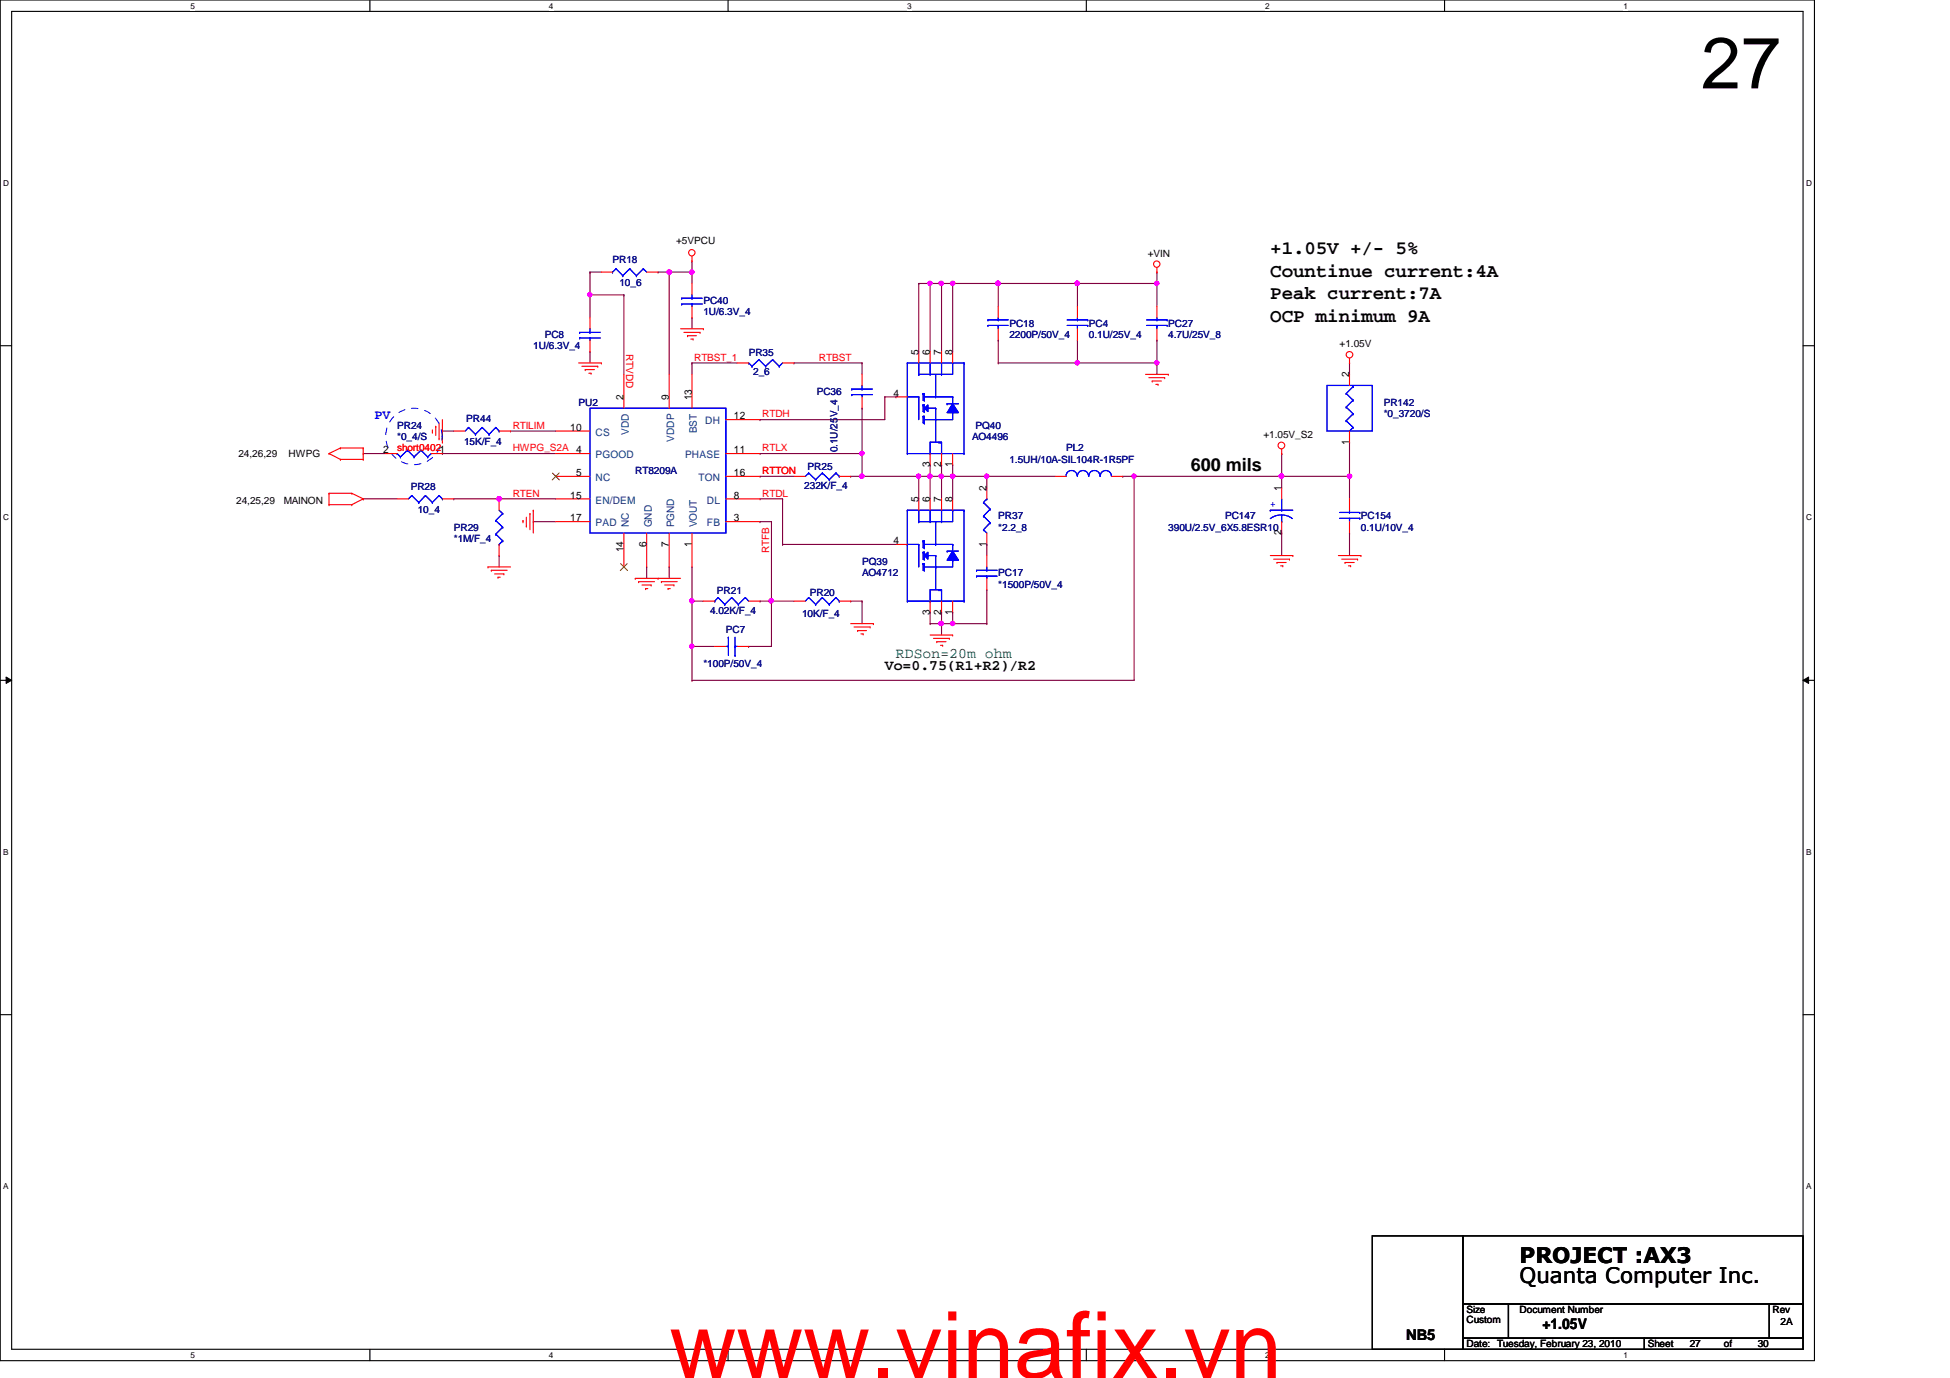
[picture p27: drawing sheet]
<svg xmlns="http://www.w3.org/2000/svg" width="297mm" height="210mm" viewBox="0 0 297 210" stroke-linecap="round" stroke-linejoin="round" font-family="sans-serif">
<defs><g id="words">
<text font-size="14.1" fill="#f00" x="102" y="209.9">www.vinafix.vn</text>
<text font-size="11" x="259.1" y="13.5">27</text>
<g font-size="3.3">
<text x="231.5" y="195.5">Quanta Computer Inc.</text>
<text x="231.5" y="192.4">PROJECT :AX3</text>
</g>
<g font-size="2.9">
<text x="193.5" y="38.7">+1.05V +/- 5%</text>
<text x="193.5" y="45.6">Peak current:7A</text>
<text x="193.5" y="42.2">Countinue current:4A</text>
<text x="193.5" y="49.1">OCP minimum 9A</text>
</g>
<text font-size="2.8" x="181.4" y="71.7">600 mils</text>
<text font-size="2.2" fill="#008000" x="136.5" y="100.3">RDSon=20m ohm</text>
<g font-size="2.2">
<text x="134.8" y="102.1">Vo=0.75(R1+R2)/R2</text>
<text x="234.9" y="202.4">+1.05V</text>
<text x="214.2" y="204.2">NB5</text>
</g>
<text font-size="2" fill="#00f" x="57.1" y="63.9">PV</text>
<g font-size="1.6">
<text x="139.9" y="54.1" transform="rotate(-90 139.9 54.1)">5</text>
<text x="141.6" y="54.1" transform="rotate(-90 141.6 54.1)">6</text>
<text x="143.4" y="54.1" transform="rotate(-90 143.4 54.1)">7</text>
<text x="145.1" y="54.1" transform="rotate(-90 145.1 54.1)">8</text>
<text x="205.5" y="57.5" transform="rotate(-90 205.5 57.5)">2</text>
<text x="86.9" y="65.6">10</text>
<text x="95" y="61" transform="rotate(-90 95 61)">2</text>
<text x="101.9" y="61" transform="rotate(-90 101.9 61)">9</text>
<text x="105.4" y="61" transform="rotate(-90 105.4 61)">13</text>
<text x="111.8" y="63.9">12</text>
<text x="136.1" y="60.4">4</text>
<text x="58.4" y="69">2</text>
<text x="111.8" y="69">11</text>
<text x="141.6" y="71.2" transform="rotate(-90 141.6 71.2)">3</text>
<text x="143.4" y="71.2" transform="rotate(-90 143.4 71.2)">2</text>
<text x="145.1" y="71.2" transform="rotate(-90 145.1 71.2)">1</text>
<text x="205.5" y="67.7" transform="rotate(-90 205.5 67.7)">1</text>
<text x="86.9" y="75.9">15</text>
<text x="87.8" y="72.5">5</text>
<text x="111.8" y="75.9">8</text>
<text x="111.8" y="72.5">16</text>
<text x="139.9" y="76.5" transform="rotate(-90 139.9 76.5)">5</text>
<text x="141.6" y="76.5" transform="rotate(-90 141.6 76.5)">6</text>
<text x="143.4" y="76.5" transform="rotate(-90 143.4 76.5)">7</text>
<text x="145.1" y="76.5" transform="rotate(-90 145.1 76.5)">8</text>
<text x="150.3" y="74.8" transform="rotate(-90 150.3 74.8)">2</text>
<text x="195.2" y="74.8" transform="rotate(-90 195.2 74.8)">1</text>
<text x="86.9" y="79.4">17</text>
<text x="98.5" y="83.3" transform="rotate(-90 98.5 83.3)">6</text>
<text x="101.9" y="83.3" transform="rotate(-90 101.9 83.3)">7</text>
<text x="105.4" y="83.3" transform="rotate(-90 105.4 83.3)">1</text>
<text x="111.8" y="79.4">3</text>
<text x="136.1" y="82.9">4</text>
<text x="150.3" y="83.3" transform="rotate(-90 150.3 83.3)">1</text>
<text x="195.2" y="81.5" transform="rotate(-90 195.2 81.5)">2</text>
<text x="95" y="84.1" transform="rotate(-90 95 84.1)">14</text>
<text x="141.6" y="93.6" transform="rotate(-90 141.6 93.6)">3</text>
<text x="143.4" y="93.6" transform="rotate(-90 143.4 93.6)">2</text>
<text x="145.1" y="93.6" transform="rotate(-90 145.1 93.6)">1</text>
</g>
<g font-size="1.6" fill="#004080">
<text x="106.2" y="66" transform="rotate(-90 106.2 66)">BST</text>
<text x="107.4" y="64.6">DH</text>
<text x="90.7" y="69.8">PGOOD</text>
<text x="90.7" y="66.4">CS</text>
<text x="95.8" y="66.3" transform="rotate(-90 95.8 66.3)">VDD</text>
<text x="102.7" y="67.3" transform="rotate(-90 102.7 67.3)">VDDP</text>
<text x="104.3" y="69.8">PHASE</text>
<text x="90.7" y="73.3">NC</text>
<text x="90.7" y="76.7">EN/DEM</text>
<text x="106.4" y="73.3">TON</text>
<text x="107.7" y="76.7">DL</text>
<text x="90.7" y="80.2">PAD</text>
<text x="95.8" y="80.3" transform="rotate(-90 95.8 80.3)">NC</text>
<text x="99.3" y="80.3" transform="rotate(-90 99.3 80.3)">GND</text>
<text x="102.7" y="80.3" transform="rotate(-90 102.7 80.3)">PGND</text>
<text x="106.2" y="80.3" transform="rotate(-90 106.2 80.3)">VOUT</text>
<text x="107.7" y="80.2">FB</text>
</g>
<g font-size="1.5" fill="#000080">
<text x="93.3" y="40.1">PR18</text>
<text x="94.4" y="43.6">10_6</text>
<text x="107.1" y="46.3">PC40</text>
<text x="81.2" y="53.2">1U/6.3V_4</text>
<text x="83" y="51.5">PC8</text>
<text x="107.1" y="48">1U/6.3V_4</text>
<text x="153.8" y="49.8">PC18</text>
<text x="153.8" y="51.5">2200P/50V_4</text>
<text x="165.9" y="49.8">PC4</text>
<text x="165.9" y="51.5">0.1U/25V_4</text>
<text x="178" y="49.8">PC27</text>
<text x="178" y="51.5">4.7U/25V_8</text>
<text x="114" y="54.3">PR35</text>
<text x="114.7" y="57.2">2_6</text>
<text x="60.5" y="65.3">PR24</text>
<text x="71" y="64.3">PR44</text>
<text x="88.1" y="61.8">PU2</text>
<text x="124.4" y="60.1">PC36</text>
<text x="148.6" y="65.3">PQ40</text>
<text x="210.8" y="61.8">PR142</text>
<text x="210.8" y="63.6">*0_3720/S</text>
<text x="60.5" y="67.1">*0_4/S</text>
<text x="70.7" y="67.7">15K/F_4</text>
<text x="123" y="71.5">PR25</text>
<text x="127.6" y="68.9" transform="rotate(-90 127.6 68.9)">0.1U/25V_4</text>
<text x="148.1" y="67.1">AO4496</text>
<text x="153.8" y="70.5">1.5UH/10A-SIL104R-1R5PF</text>
<text x="162.4" y="68.7">PL2</text>
<text x="62.6" y="74.6">PR28</text>
<text x="96.8" y="72.2">RT8209A</text>
<text x="122.5" y="74.5">232K/F_4</text>
<text x="63.6" y="78.1">10_4</text>
<text x="69.1" y="80.9">PR29</text>
<text x="69.1" y="82.6">*1M/F_4</text>
<text x="152.1" y="79.1">PR37</text>
<text x="152.1" y="80.9">*2.2_8</text>
<text x="178" y="80.9">390U/2.5V_6X5.8ESR10</text>
<text x="186.6" y="79.1">PC147</text>
<text x="207.3" y="79.1">PC154</text>
<text x="207.3" y="80.9">0.1U/10V_4</text>
<text x="131.3" y="86">PQ39</text>
<text x="131.3" y="87.8">AO4712</text>
<text x="152.1" y="87.8">PC17</text>
<text x="152.1" y="89.5">*1500P/50V_4</text>
<text x="108.2" y="93.5">4.02K/F_4</text>
<text x="109.2" y="90.5">PR21</text>
<text x="122.2" y="94">10K/F_4</text>
<text x="123.4" y="90.7">PR20</text>
<text x="107.1" y="101.6">*100P/50V_4</text>
<text x="110.6" y="96.4">PC7</text>
</g>
<g font-size="1.5">
<text x="103" y="37.2">+5VPCU</text>
<text x="174.8" y="39.1">+VIN</text>
<text x="204" y="52.9">+1.05V</text>
<text x="36.3" y="69.6">24,26,29</text>
<text x="43.9" y="69.6">HWPG</text>
<text x="192.4" y="66.7">+1.05V_S2</text>
<text x="36" y="76.7">24,25,29</text>
<text x="43.2" y="76.7">MAINON</text>
<text x="223.4" y="200">Size</text>
<text x="223.4" y="201.6">Custom</text>
<text x="231.5" y="200">Document Number</text>
<text x="270" y="200">Rev</text>
<text x="271.2" y="201.8">2A</text>
<text x="223.4" y="205.2">Date: Tuesday, February 23, 2010</text>
<text x="251" y="205.2">Sheet</text>
<text x="257.4" y="205.2">27</text>
<text x="262.6" y="205.2">of</text>
<text x="267.8" y="205.2">30</text>
</g>
<g font-size="1.5" fill="#f00">
<text x="95.4" y="53.9" transform="rotate(90 95.4 53.9)">RTVDD</text>
<text x="105.7" y="54.9">RTBST_1</text>
<text x="124.8" y="54.9">RTBST</text>
<text x="78.1" y="65.3">RTILIM</text>
<text x="116.1" y="63.6">RTDH</text>
<text x="60.5" y="68.7">short04021</text>
<text x="78.1" y="68.7">HWPG_S2A 4</text>
<text x="116.1" y="68.7">RTLX</text>
<text x="78.1" y="75.6">RTEN</text>
<text x="116.1" y="72.2">RTTON</text>
<text x="116.1" y="75.6">RTDL</text>
<text x="117.2" y="84.3" transform="rotate(-90 117.2 84.3)">RTFB</text>
</g>
<text font-size="1.5" fill="#00f" x="193.5" y="77.2">+</text>
<g font-size="1.3">
<text x="29" y="1.4">5</text>
<text x="83.6" y="1.4">4</text>
<text x="138.2" y="1.4">3</text>
<text x="192.7" y="1.4">2</text>
<text x="247.3" y="1.4">1</text>
<text x=".5" y="28.3">D</text>
<text x="275.1" y="28.3">D</text>
<text x=".5" y="79.2">C</text>
<text x="275.1" y="79.2">C</text>
<text x=".5" y="130.2">B</text>
<text x="275.1" y="130.2">B</text>
<text x=".5" y="181.1">A</text>
<text x="275.1" y="181.1">A</text>
<text x="29" y="206.9">5</text>
<text x="83.6" y="206.9">4</text>
<text x="138.2" y="206.9">3</text>
<text x="192.7" y="206.9">2</text>
<text x="247.3" y="206.9">1</text>
</g>
</g></defs>
<path d="M0 0h276.4v207.3h-276.4zM1.8 1.7h272.9v203.8h-272.9z" fill="none" stroke="#000" stroke-width=".17"/>
<g fill="#fff">
<path d="M29 .2h.7v1.4h-.7z"/>
<path d="M29 205.7h.7v1.4h-.7z"/>
</g>
<path d="M56.3 0v1.7M56.3 205.5v1.8" fill="none" stroke="#000" stroke-width=".17"/>
<g fill="#fff">
<path d="M83.6 .2h.7v1.4h-.7z"/>
<path d="M83.6 205.7h.7v1.4h-.7z"/>
</g>
<path d="M110.9 0v1.7M110.9 205.5v1.8" fill="none" stroke="#000" stroke-width=".17"/>
<g fill="#fff">
<path d="M138.2 .2h.6v1.4h-.6z"/>
<path d="M138.2 205.7h.6v1.4h-.6z"/>
</g>
<path d="M165.5 0v1.7M165.5 205.5v1.8" fill="none" stroke="#000" stroke-width=".17"/>
<g fill="#fff">
<path d="M192.7 .2h.7v1.4h-.7z"/>
<path d="M192.7 205.7h.7v1.4h-.7z"/>
</g>
<path d="M220 0v1.7M220 205.5v1.8" fill="none" stroke="#000" stroke-width=".17"/>
<g fill="#fff">
<path d="M247.3 .2h.7v1.4h-.7z"/>
<path d="M247.3 205.7h.7v1.4h-.7z"/>
<path d="M.5 27.2h.9v1.4h-.9z"/>
<path d="M275.1 27.2h.9v1.4h-.9z"/>
<path d="M.5 78.1h.9v1.4h-.9z"/>
<path d="M275.1 78.1h.9v1.4h-.9z"/>
</g>
<path d="M0 52.7h1.8M274.7 52.7h1.7" fill="none" stroke="#000" stroke-width=".17"/>
<g fill="#fff">
<path d="M.5 129.1h.8v1.4h-.8z"/>
<path d="M275.1 129.1h.8v1.4h-.8z"/>
</g>
<path d="M0 103.6h1.8M274.7 103.6h1.7" fill="none" stroke="#000" stroke-width=".17"/>
<path d="M.9 103.1l.9 .5-.9 .5zM274.7 103.6l.8-.5v1z" fill="#000"/>
<path d="M.9 103.1l.9 .5-.9 .5zM274.7 103.6l.8-.5v1z" fill="none" stroke="#000" stroke-width=".15"/>
<g fill="#fff">
<path d="M.5 180h.8v1.4h-.8z"/>
<path d="M275.1 180h.8v1.4h-.8z"/>
</g>
<path d="M0 154.6h1.8M274.7 154.6h1.7" fill="none" stroke="#000" stroke-width=".17"/>
<g fill="none" stroke="#800040" stroke-width=".17">
<path d="M89.9 41.4h.1M89.9 41.4v3.5M140 43.2h.1M140 43.2v10.4M140 43.2h1.7M141.7 43.2h.1M143.4 43.2h.1M143.4 43.2v10.4M205.6 55.3h.1M205.6 55.3v1.7M67.4 65.7h.1M67.4 65.7h1.7"/>
<path d="M77.8 65.7h.1M77.8 65.7h6.9M115.8 72.6h.1M115.8 72.6h5.1M134.8 60.5h.1M134.8 60.5v3.4M134.8 60.5h1.7M136.5 60.5h.1"/>
</g>
<circle cx="143.4" cy="43.2" r=".33" fill="#f0f"/>
<circle cx="143.4" cy="43.2" r=".33" fill="none" stroke="#f0f" stroke-width=".17"/>
<path d="M141.7 43.2h.1M141.7 43.2h1.7" fill="none" stroke="#800040" stroke-width=".17"/>
<circle cx="141.7" cy="43.2" r=".32" fill="#f0f"/>
<circle cx="141.7" cy="43.2" r=".32" fill="none" stroke="#f0f" stroke-width=".17"/>
<path d="M145.1 43.2h.1M145.1 43.2v10.4" fill="none" stroke="#800040" stroke-width=".17"/>
<circle cx="145.1" cy="43.2" r=".33" fill="#f0f"/>
<circle cx="145.1" cy="43.2" r=".33" fill="none" stroke="#f0f" stroke-width=".17"/>
<path d="M143.4 43.2h.1M143.4 43.2h1.7M140 72.6h.1M140 72.6v3.4" fill="none" stroke="#800040" stroke-width=".17"/>
<circle cx="139.9" cy="72.5" r=".32" fill="#f0f"/>
<circle cx="139.9" cy="72.5" r=".32" fill="none" stroke="#f0f" stroke-width=".17"/>
<path d="M131.3 72.6h.1M131.3 72.6h8.7" fill="none" stroke="#800040" stroke-width=".17"/>
<circle cx="131.3" cy="72.5" r=".32" fill="#f0f"/>
<circle cx="131.3" cy="72.5" r=".32" fill="none" stroke="#f0f" stroke-width=".17"/>
<path d="M89.9 41.4h.1M89.9 41.4h1.7M95 44.9h.1M95 44.9v12.1M140 72.6h.1M140 72.6h1.7M141.7 72.6h.1M141.7 72.6v3.4M145.1 72.6h.1M145.1 72.6v3.4" fill="none" stroke="#800040" stroke-width=".17"/>
<circle cx="141.7" cy="72.5" r=".32" fill="#f0f"/>
<circle cx="141.7" cy="72.5" r=".32" fill="none" stroke="#f0f" stroke-width=".17"/>
<path d="M89.9 44.9h.1M89.9 44.9h5.1M115.8 63.9h.1M115.8 63.9h19" fill="none" stroke="#800040" stroke-width=".17"/>
<circle cx="89.8" cy="44.9" r=".32" fill="#f0f"/>
<circle cx="89.8" cy="44.9" r=".32" fill="none" stroke="#f0f" stroke-width=".17"/>
<path d="M101.9 41.4h.1M101.9 41.4v15.6" fill="none" stroke="#800040" stroke-width=".17"/>
<circle cx="101.9" cy="41.4" r=".34" fill="#f0f"/>
<circle cx="101.9" cy="41.4" r=".34" fill="none" stroke="#f0f" stroke-width=".17"/>
<path d="M89.9 44.9h.1M89.9 44.9v3.5M145.1 43.2h.1M145.1 43.2h7" fill="none" stroke="#800040" stroke-width=".17"/>
<circle cx="152" cy="43.2" r=".33" fill="#f0f"/>
<circle cx="152" cy="43.2" r=".33" fill="none" stroke="#f0f" stroke-width=".17"/>
<path d="M105.4 55.3h.1M105.4 55.3v1.7M69.1 76h.1M69.1 76h6.9M172.8 72.6h.1M172.8 72.6v31M105.4 86.4h.1M105.4 98.5h.1M105.4 86.4v5.2M105.4 98.5v5.1" fill="none" stroke="#800040" stroke-width=".17"/>
<circle cx="172.7" cy="72.5" r=".32" fill="#f0f"/>
<circle cx="172.7" cy="72.5" r=".32" fill="none" stroke="#f0f" stroke-width=".17"/>
<path d="M105.4 55.3h.1M105.4 55.3h6.9M171 72.6h.1M171 72.6h1.8M105.4 91.6h.1M105.4 91.6v6.9M129.6 91.6h.1M129.6 91.6h1.7M131.3 91.6h.1M131.3 91.6v3.4M105.4 103.6h.1M105.4 103.6h67.4" fill="none" stroke="#800040" stroke-width=".17"/>
<circle cx="105.4" cy="98.4" r=".32" fill="#f0f"/>
<circle cx="105.4" cy="98.4" r=".32" fill="none" stroke="#f0f" stroke-width=".17"/>
<circle cx="105.4" cy="91.5" r=".33" fill="#f0f"/>
<circle cx="105.4" cy="91.5" r=".33" fill="none" stroke="#f0f" stroke-width=".17"/>
<path d="M105.4 98.5h.1M105.4 98.5h3.5M117.5 91.6h.1M117.5 91.6h3.4" fill="none" stroke="#800040" stroke-width=".17"/>
<circle cx="117.5" cy="91.5" r=".34" fill="#f0f"/>
<circle cx="117.5" cy="91.5" r=".34" fill="none" stroke="#f0f" stroke-width=".17"/>
<path d="M176.2 51.8h.1M176.2 51.8v3.5M114 98.5h.1M114 98.5h3.5M115.8 91.6h.1M115.8 91.6h1.7" fill="none" stroke="#800040" stroke-width=".17"/>
<circle cx="176.2" cy="55.3" r=".32" fill="#f0f"/>
<circle cx="176.2" cy="55.3" r=".32" fill="none" stroke="#f0f" stroke-width=".17"/>
<path d="M152.1 55.3h.1M152.1 55.3h12M55.3 76h.1M55.3 76h5.2M76 76h.1M76 76h8.7" fill="none" stroke="#800040" stroke-width=".17"/>
<circle cx="76" cy="76" r=".34" fill="#f0f"/>
<circle cx="76" cy="76" r=".34" fill="none" stroke="#f0f" stroke-width=".17"/>
<path d="M145.1 93.3h.1M145.1 93.3v1.7" fill="none" stroke="#800040" stroke-width=".17"/>
<circle cx="145.1" cy="95" r=".33" fill="#f0f"/>
<circle cx="145.1" cy="95" r=".33" fill="none" stroke="#f0f" stroke-width=".17"/>
<g fill="none" stroke="#800040" stroke-width=".17">
<path d="M141.7 43.2h.1M141.7 43.2v10.4M152.1 43.2h.1M152.1 51.8h.1M152.1 43.2v3.5M152.1 51.8v3.5M164.1 43.2h.1M164.1 43.2v3.5M176.2 55.3h.1M176.2 43.2h.1M176.2 43.2v3.5M176.2 55.3v1.7"/>
<path d="M141.7 70.8h.1M141.7 70.8v1.8M143.4 72.6h.1M143.4 70.8h.1M143.4 70.8v5.2M145.1 70.8h.1M145.1 70.8v1.8M172.8 72.6h.1M172.8 72.6h22.4M195.2 72.6h.1M195.2 72.6v1.7M119.2 82.9h.1"/>
<path d="M119.2 82.9h17.3M141.7 95h.1M141.7 93.3h.1M141.7 93.3v1.7M143.4 93.3h.1M143.4 93.3v1.7h-1.7M195.2 81.2h.1M195.2 81.2v3.4"/>
</g>
<circle cx="143.4" cy="95" r=".33" fill="#f0f"/>
<circle cx="143.4" cy="95" r=".33" fill="none" stroke="#f0f" stroke-width=".17"/>
<path d="M176.2 41.4h.1M176.2 41.4v1.8M195.2 69.1h.1M195.2 69.1v3.5M143.4 95h.1M143.4 95v1.7" fill="none" stroke="#800040" stroke-width=".17"/>
<circle cx="195.2" cy="72.5" r=".33" fill="#f0f"/>
<circle cx="195.2" cy="72.5" r=".33" fill="none" stroke="#f0f" stroke-width=".17"/>
<path d="M164.1 55.3h.1M164.1 55.3h12.1" fill="none" stroke="#800040" stroke-width=".17"/>
<circle cx="164.1" cy="55.3" r=".32" fill="#f0f"/>
<circle cx="164.1" cy="55.3" r=".32" fill="none" stroke="#f0f" stroke-width=".17"/>
<path d="M141.7 72.6h.1M141.7 72.6h1.7" fill="none" stroke="#800040" stroke-width=".17"/>
<circle cx="143.4" cy="72.5" r=".33" fill="#f0f"/>
<circle cx="143.4" cy="72.5" r=".33" fill="none" stroke="#f0f" stroke-width=".17"/>
<circle cx="141.7" cy="72.5" r=".32" fill="#f0f"/>
<circle cx="141.7" cy="72.5" r=".32" fill="none" stroke="#f0f" stroke-width=".17"/>
<path d="M143.4 72.6h.1M143.4 72.6h1.7M143.4 95h.1M143.4 95h1.7" fill="none" stroke="#800040" stroke-width=".17"/>
<circle cx="143.4" cy="95" r=".33" fill="#f0f"/>
<circle cx="143.4" cy="95" r=".33" fill="none" stroke="#f0f" stroke-width=".17"/>
<path d="M164.1 51.8h.1M164.1 51.8v3.5M150.3 72.6h.1M150.3 72.6h10.4M205.6 72.6h.1M205.6 72.6v3.4M76 84.6h.1M76 84.6v1.8M205.6 81.2h.1M205.6 81.2v3.4" fill="none" stroke="#800040" stroke-width=".17"/>
<circle cx="150.3" cy="72.5" r=".32" fill="#f0f"/>
<circle cx="150.3" cy="72.5" r=".32" fill="none" stroke="#f0f" stroke-width=".17"/>
<g fill="none" stroke="#800040" stroke-width=".17">
<path d="M131.3 55.3h.1M131.3 55.3v1.7M81.2 79.5h.1M81.2 79.5h3.5M131.3 62.2h.1M131.3 69.1h.1M131.3 62.2v10.4M150.3 72.6h.1M150.3 72.6v1.7M145.1 95h5.2M150.3 89.8h.1M150.3 95h.1"/>
<path d="M150.3 89.8v5.2"/>
</g>
<circle cx="131.3" cy="72.5" r=".32" fill="#f0f"/>
<circle cx="131.3" cy="72.5" r=".32" fill="none" stroke="#f0f" stroke-width=".17"/>
<circle cx="131.3" cy="69.1" r=".32" fill="#f0f"/>
<circle cx="131.3" cy="69.1" r=".32" fill="none" stroke="#f0f" stroke-width=".17"/>
<path d="M115.8 69.1h.1M115.8 76h.1M115.8 69.1h15.5M115.8 76h3.4M119.2 76h.1M119.2 76v6.9M129.6 72.6h.1M129.6 72.6h1.7M145.1 72.6h.1M145.1 72.6h5.2" fill="none" stroke="#800040" stroke-width=".17"/>
<circle cx="145.1" cy="72.5" r=".33" fill="#f0f"/>
<circle cx="145.1" cy="72.5" r=".33" fill="none" stroke="#f0f" stroke-width=".17"/>
<path d="M105.4 41.4h.1M105.4 41.4v1.8" fill="none" stroke="#800040" stroke-width=".17"/>
<circle cx="105.4" cy="41.4" r=".33" fill="#f0f"/>
<circle cx="105.4" cy="41.4" r=".33" fill="none" stroke="#f0f" stroke-width=".17"/>
<path d="M105.4 48.4h.1M105.4 48.4v1.7M164.1 43.2h.1M164.1 43.2h12.1M150.3 82.9h.1M150.3 82.9v1.7" fill="none" stroke="#800040" stroke-width=".17"/>
<circle cx="176.2" cy="43.2" r=".32" fill="#f0f"/>
<circle cx="176.2" cy="43.2" r=".32" fill="none" stroke="#f0f" stroke-width=".17"/>
<circle cx="164.1" cy="43.2" r=".32" fill="#f0f"/>
<circle cx="164.1" cy="43.2" r=".32" fill="none" stroke="#f0f" stroke-width=".17"/>
<path d="M152.1 43.2h.1M152.1 43.2h12" fill="none" stroke="#800040" stroke-width=".17"/>
<circle cx="164.1" cy="43.2" r=".32" fill="#f0f"/>
<circle cx="164.1" cy="43.2" r=".32" fill="none" stroke="#f0f" stroke-width=".17"/>
<circle cx="152" cy="43.2" r=".33" fill="#f0f"/>
<circle cx="152" cy="43.2" r=".33" fill="none" stroke="#f0f" stroke-width=".17"/>
<path d="M115.8 79.5h.1M115.8 79.5h1.7M117.5 79.5h.1M117.5 79.5v19M195.2 72.6h.1M195.2 72.6h10.4M105.4 91.6h.1M105.4 91.6h1.7M117.5 91.6h.1" fill="none" stroke="#800040" stroke-width=".17"/>
<circle cx="205.6" cy="72.5" r=".33" fill="#f0f"/>
<circle cx="205.6" cy="72.5" r=".33" fill="none" stroke="#f0f" stroke-width=".17"/>
<circle cx="195.2" cy="72.5" r=".33" fill="#f0f"/>
<circle cx="195.2" cy="72.5" r=".33" fill="none" stroke="#f0f" stroke-width=".17"/>
<g fill="none" stroke="#800040" stroke-width=".17">
<path d="M105.4 39.8h.1M105.4 39.8v1.6h-5.2M89.9 53.6h.1M89.9 53.6v1.7M100.2 41.4h.1M101.9 41.4h.1M120.9 55.3h.1M120.9 55.3h10.4M55.3 69.1h.1M55.3 69.1h3.5M67.4 69.1h.1M67.4 69.1h17.3"/>
<path d="M205.6 67.4h.1M205.6 67.4v5.2M98.5 86.4h.1M98.5 86.4v1.7M101.9 86.4h.1M101.9 86.4v1.7"/>
</g>
<g fill="none" stroke="#f00" stroke-width=".17">
<path d="M105.4 39.8h.1M105.4 39v.8M88.1 55.3h3.5M88.6 55.8h2.5M89.2 56.3h.1M89.2 56.3h1.3M89.7 56.9h.3M89.9 48.4v1.7M89.9 51.8v1.8M90 56.9h.1M91.1 55.8h.1M91.6 55.3h.1"/>
<path d="M91.6 41.4h1.7M98.5 41.4h1.7M103.7 50.1h3.4M104.2 50.6h2.4M104.7 51.1h.1M104.7 51.1h1.4M105.2 51.6h.4M105.6 51.6h.1M106.6 50.6h.1M107.1 50.1h.1M152.1 46.7v1.7M152.1 50.1v1.7"/>
<path d="M164.1 46.7v1.7M164.1 50.1v1.7M174.5 57h3.5M175 57.5h2.4M175.5 58h.1M175.5 58h1.4M176.1 58.5h.3M176.2 41.4h.1M176.2 40.8v.6M176.4 58.5h.1M177.4 57.5h.1M178 57h.1"/>
<path d="M205.6 55.3h.1M205.6 54.6v.7M50.1 76.9h.1M50.1 75.1h.1M50.1 69.1h.1M50.1 75.1h3.5M50.1 76.9h3.5M50.1 75.1v1.8M50.1 69.1l1.8 .9M51.9 68.2h.1M51.9 70h.1M51.9 68.2l-1.8 .9"/>
<path d="M51.9 68.2h3.4M51.9 70h3.4M53.6 75.1h.1M53.6 76.9h.1M53.6 75.1l1.7 .9M55.3 76h.1M55.3 68.2h.1M55.3 70h.1M55.3 76l-1.7 .9M55.3 68.2v1.8M58.8 69.1h1.7M65.7 69.1h1.7"/>
<path d="M65.9 65.8h.1M65.9 65.5v.3M66.4 64.9h.1M66.4 64.9v1.4M66.9 66.8h.1M66.9 64.4v2.4M67.4 67.4h.1M67.4 63.9v3.5M79.7 79.3h.1M79.7 79.3v.3M80.2 78.8v1.3M80.7 78.2h.1"/>
<path d="M80.7 78.2v2.5M81.2 77.7h.1M81.2 77.7v3.5M120.9 72.6h1.8M127.8 72.6h1.8M150.3 74.3v1.7M160.7 72.6h1.7M169.3 72.6h1.7M195.2 69.1h.1M195.2 68.4v.7M74.3 86.4h.1M74.3 86.4h3.5"/>
<path d="M74.8 86.9h.1M74.8 86.9h2.5M75.3 87.4h1.4M75.9 87.9h.1M75.9 87.9h.3M76.7 87.4h.1M80.2 80.1h.1M96.8 88.1h.1M96.8 88.1h6.9M97.3 88.6h.1M97.3 88.6h2.4M97.8 89.1h1.4"/>
<path d="M98.3 89.7h.1M98.3 89.7h.4M99.2 89.1h.1M100.2 88.1h.1M100.7 88.6h.1M100.7 88.6h2.5M101.3 89.1h1.4M101.8 89.7h.1M101.8 89.7h.3M102.7 89.1h.1M129.6 95h3.5M130.1 95.5h2.4"/>
<path d="M130.6 96.1h.1M130.6 96.1h1.4M131.1 96.6h.4M131.5 96.6h.1M132.5 95.5h.1M133.1 95h.1M141.7 96.7h3.4M142.2 97.2h2.4M142.7 97.7h.1M142.7 97.7h1.4M143.3 98.3h.3M143.6 98.3h.1"/>
<path d="M144.6 97.2h.1M145.1 96.7h.1M150.3 81.2v1.7M193.5 84.6h3.4M194 85.2h2.4M194.5 85.7h.1M194.5 85.7h1.4M195.1 86.2h.3M195.4 86.2h.1M196.4 85.2h.1M196.9 84.6h.1M203.9 84.6h3.4"/>
<path d="M204.4 85.2h2.4M204.9 85.7h.1M204.9 85.7h1.4M205.4 86.2h.3M205.7 86.2h.1M206.8 85.2h.1M207.3 84.6h.1"/>
<circle cx="105.4" cy="38.5" r=".49"/>
<circle cx="176.2" cy="40.2" r=".49"/>
<circle cx="205.6" cy="54" r=".5"/>
<circle cx="195.2" cy="67.9" r=".51"/>
</g>
<path d="M209 188.3h13.8v17.2h-13.8zM222.8 188.3h51.9v10.3h-51.9zM222.8 198.6h7v5.2h-7zM229.8 198.6h44.9v5.2h-44.9zM269.5 198.6h5.2v5.2h-5.2zM222.8 203.8h27.7v1.7h-27.7zM250.5 203.8h24.2v1.7h-24.2z" fill="none" stroke="#000" stroke-width=".17"/>
<circle cx="63" cy="66.5" r="4.3" fill="none" stroke="#00f" stroke-width=".15" stroke-dasharray="1 1 1 1 1 1 1 1"/>
<g fill="none" stroke="#00f" stroke-width=".17">
<path d="M88.3 50.6h.1M88.3 51.5h.1M88.3 50.6h3.1M88.3 51.5h3.1M89.9 51.5h.1M89.9 50.6h.1M89.9 50.1v.5M89.9 51.5v.3M93.3 41.4h.1M93.8 40.9h.1M93.8 40.9l1.1 1.1M93.8 40.9l-.5 .5"/>
<path d="M94.9 42h.1M95.9 40.9h.1M95.9 40.9l1 1.1M95.9 40.9l-1 1.1M96.9 42h.1M98 40.9h.1M98 40.9l.5 .5M98 40.9l-1.1 1.1M150.5 49.6h.1M150.5 48.7h.1M150.5 49.6h3.1M150.5 48.7h3.1"/>
<path d="M152.1 48.7h.1M152.1 49.6h.1M152.1 48.4v.3M152.1 49.6v.5M162.6 49.6h3.1M162.6 48.7h3.1M164.1 48.7h.1M164.1 49.6h.1M164.1 48.4v.3M164.1 49.6v.5M165.7 49.6h.1M165.7 48.7h.1"/>
<path d="M60.5 69.1h.1M60.5 69.1l.5 .5M61 69.6h.1M62.1 68.6h.1M62.1 68.6l1 1M62.1 68.6l-1.1 1M63.1 69.6h.1M64.1 68.6h.1M64.1 68.6l1 1M64.1 68.6l-1 1M65.1 69.6h.1M65.7 69.1l-.6 .5"/>
<path d="M123.2 72.1h.1M123.2 72.1l-.5 .5M123.2 72.1l1 1M124.2 73.1h.1M125.3 72.1h.1M125.3 72.1l-1.1 1M125.3 72.1l1 1M126.3 73.1h.1M127.3 72.1h.1M127.3 72.1l-1 1M127.3 72.1l.5 .5M127.8 72.6h.1"/>
<path d="M149.8 78.6h.1M149.8 76.5h.1M149.8 78.6l1 1M149.8 76.5l1 1.1M150.3 76h.1M150.3 76l-.5 .5M150.8 79.6h.1M150.8 77.6h.1M150.8 79.6l-1 1.1M150.8 77.6l-1 1M164.1 72.5a.85 .85 0 0 0-.9-.8 .85 .85 0 0 0-.8 .9M165.8 72.5a.85 .85 0 0 0-.9-.8 .85 .85 0 0 0-.8 .9"/>
<path d="M167.6 72.5a.85 .85 0 0 0-.9-.8 .85 .85 0 0 0-.8 .9M169.3 72.5a.85 .85 0 0 0-.9-.8 .85 .85 0 0 0-.8 .9M149.8 80.7h.1M149.8 80.7l.5 .5"/>
</g>
<path d="M145.1 83.9l.9 1.4h-1.7z" fill="#00f"/>
<path d="M145.1 83.9l.9 1.4h-1.7z" fill="none" stroke="#00f" stroke-width=".17"/>
<path d="M140.8 84.6l.5-.5v1.1z" fill="#00f"/>
<g fill="none" stroke="#00f" stroke-width=".17">
<path d="M138.2 77.7h.1M138.2 77.7h8.7M138.2 77.7v13.9M140 79.5h.1M140 77.7v1.8M141.7 79.5h.1M141.7 77.7v1.8M142.5 79.5v3.4M143.4 79.5h.1M143.4 77.7v1.8M145.1 77.7h.1M145.1 77.7v1.8h-5.1"/>
<path d="M146.9 77.7h.1M146.9 77.7v13.9M138.2 82.9h.1M138.2 91.6h.1M138.2 82.9h1.8M138.2 91.6h8.7M140 82.9h.1M140 82.9v3.5M140.6 85.9h.1M140.6 84.1h.1M140.6 82.4h.1M140.6 82.4v1h.2"/>
<path d="M140.6 84.1v1.1h.2M140.6 85.9v1h.2M140.6 85.9h.2M140.6 84.1h.2M140.6 82.4h.2M140.8 84.6l.5-.5v1.1zM140.8 86.9h.1M140.8 85.9h.1M140.8 85.2h.1M140.8 84.1h.1M140.8 83.4h.1M140.8 82.4h.1"/>
<path d="M140.8 86.4h.1M140.8 82.9h4.3M140.8 82.4v1M140.8 84.1v1.1M140.8 85.9v1M141.3 84.6h.1M141.3 84.6h1.2M141.7 91.6h.1M142.5 82.9h.1M142.5 86.4h.1M142.5 84.6h.1M142.5 84.6v5.2"/>
<path d="M143 89.8h.1M143.3 89.8h.1M143.4 91.6h.1M143.4 89.8h.1M143.4 89.8h-1.7v1.8M143.4 89.8v1.8M144.3 83.9h.1M144.3 83.9h1.7M145.1 85.3h.1M145.1 82.9h.1M145.1 82.9v1M145.1 85.3v1.1h-4.3"/>
<path d="M146.9 91.6h.1"/>
</g>
<path d="M145.1 83.9l.9 1.4h-1.7z" fill="#00f"/>
<path d="M145.1 83.9l.9 1.4h-1.7z" fill="none" stroke="#00f" stroke-width=".17"/>
<path d="M140.8 84.6l.5-.5v1.1z" fill="#00f"/>
<g fill="none" stroke="#00f" stroke-width=".17">
<path d="M129.7 59.3h.1M129.7 59.3h3.2M131.3 59.3h.1M131.3 58.7v.6M174.7 49.6h3.1M174.7 48.7h3.1M176.2 48.7h.1M176.2 49.6h.1M176.2 48.4v.3M176.2 49.6v.5M177.8 49.6h.1M177.8 48.7h.1"/>
<path d="M62.7 75.5h.1M62.7 75.5l-.5 .5M62.7 75.5l1.1 1M63.8 76.5h.1M64.8 75.5h.1M64.8 75.5l-1 1M64.8 75.5l1.1 1M65.9 76.5h.1M66.9 75.5h.1M66.9 75.5l-1 1M66.9 75.5l.5 .5M67.4 76h.1"/>
<path d="M71.4 65.1h.1M71.4 65.1l-.5 .6M71.4 65.1l1 1.1M72.4 66.2h.1M73.4 65.1h.1M73.4 65.1l-1 1.1M73.4 65.1l1.1 1.1M74.5 66.2h.1M75.5 65.1h.1M75.5 65.1l-1 1.1M75.5 65.1l.5 .6M76 65.7h.1"/>
<path d="M89.9 62.2h20.7v19h-20.7zM129.7 60.1h.1M129.7 60.1h3.2M131.3 60.1h.1M131.3 60.1v.4M138.2 77.7h.1M138.2 77.7h8.7M138.2 77.7v13.9M140 79.5h.1M140 77.7v1.8M141.7 79.5h.1M141.7 77.7v1.8"/>
<path d="M142.5 79.5v3.4M143.4 79.5h.1M143.4 77.7v1.8M145.1 77.7h.1M145.1 77.7v1.8h-5.1M146.9 77.7h.1M146.9 77.7v13.9M193.5 77.7h.1M193.5 77.7h3.4M195.2 79.5h.1M195.2 77.7h.1M195.2 78.4l-.7 .1-1 .5"/>
<path d="M195.2 78.4a2.47 2.47 0 0 1 1.6 .6M195.2 76v1.7M195.2 78.4v1.1M108.9 91.6h.1M109.4 91h.1M109.4 91l1 1.1M109.4 91l-.5 .6M110.4 92.1h.1M111.5 91h.1M111.5 91l1 1.1M111.5 91l-1.1 1.1M112.5 92.1h.1"/>
<path d="M113.5 91h.1M113.5 91l.5 .6M113.5 91l-1 1.1M123.2 91h.1M123.2 91l-.5 .6M123.2 91l1 1.1M124.2 92.1h.1M125.3 91h.1M125.3 91l-1.1 1.1M125.3 91l1 1.1M126.3 92.1h.1M127.3 91h.1"/>
<path d="M127.3 91l-1 1.1M127.3 91l.5 .6M127.8 91.6h.1M138.2 82.9h.1M138.2 91.6h.1M138.2 82.9h1.8M138.2 91.6h8.7M140 82.9h.1M140 82.9v3.5M140.6 85.9h.1M140.6 84.1h.1M140.6 82.4h.1"/>
<path d="M140.6 82.4v1h.2M140.6 84.1v1.1h.2M140.6 85.9v1h.2M140.6 85.9h.2M140.6 84.1h.2M140.6 82.4h.2M140.8 84.6l.5-.5v1.1zM140.8 86.9h.1M140.8 85.9h.1M140.8 85.2h.1M140.8 84.1h.1M140.8 83.4h.1"/>
<path d="M140.8 82.4h.1M140.8 86.4h.1M140.8 82.9h4.3M140.8 82.4v1M140.8 84.1v1.1M140.8 85.9v1M141.3 84.6h.1M141.3 84.6h1.2M141.7 91.6h.1M142.5 82.9h.1M142.5 86.4h.1M142.5 84.6h.1"/>
<path d="M142.5 84.6v5.2M143 89.8h.1M143.3 89.8h.1M143.4 91.6h.1M143.4 89.8h.1M143.4 89.8h-1.7v1.8M143.4 89.8v1.8M144.3 83.9h.1M144.3 83.9h1.7M145.1 85.3h.1M145.1 82.9h.1M145.1 82.9v1"/>
<path d="M145.1 85.3v1.1h-4.3M146.9 91.6h.1"/>
</g>
<g fill="none" stroke="#f00" stroke-width=".17">
<path d="M95 57v5.2M101.9 57v5.2M105.4 57v5.2M131.3 57v1.7M176.2 46.7v1.7M176.2 50.1v1.7M60.5 76h1.7M67.4 76h1.7M69.1 65.7h1.8M76 65.7h1.8M84.7 65.7h5.2M84.7 76h5.2"/>
<path d="M84.7 79.5h5.2M84.7 69.1h5.2M84.7 72.6h5.2M110.6 76h5.2M110.6 79.5h5.2M110.6 69.1h5.2M110.6 72.6h5.2M110.6 63.9h5.2M131.3 60.5v1.7M140 76v1.7M141.7 76v1.7M143.4 76v1.7"/>
<path d="M145.1 76v1.7M195.2 74.3v1.7M195.2 79.5v1.7M95 81.2v5.2M98.5 81.2v5.2M101.9 81.2v5.2M105.4 81.2v5.2M107.1 91.6h1.8M114 91.6h1.8M120.9 91.6h1.8M127.8 91.6h1.8M136.5 82.9h1.7"/>
<path d="M141.7 91.6v1.7M143.4 91.6v1.7M145.1 91.6v1.7"/>
</g>
<path d="M84.2 72.1l1 1M85.2 72.1l-1.1 1M94.5 85.9l1.1 1M95.5 85.9l-1 1" fill="none" stroke="#804000" stroke-width=".15"/>
<path d="M145.1 61.5l.9 1.4h-1.7z" fill="#00f"/>
<path d="M145.1 61.5l.9 1.4h-1.7z" fill="none" stroke="#00f" stroke-width=".17"/>
<path d="M140.8 62.2l.5-.5v1z" fill="#00f"/>
<g fill="none" stroke="#00f" stroke-width=".17">
<path d="M138.2 55.3h.1M138.2 55.3h8.7M138.2 55.3v13.8M140 57h.1M140 55.3v1.7M140.6 59.9h.1M140.6 59.9v1.1h.2M140.6 59.9h.2M140.8 59.9h.1M140.8 59.9v1.1M141.7 57h.1M141.7 55.3v1.7"/>
<path d="M142.5 57v3.5M143.4 57h.1M143.4 55.3v1.7M145.1 55.3h.1M145.1 55.3v1.7h-5.1M146.9 55.3h.1M146.9 55.3v13.8M138.2 60.5h.1M138.2 69.1h.1M138.2 60.5h1.8M138.2 69.1h8.7M140 60.5h.1"/>
<path d="M140 60.5v3.4M140.6 63.4h.1M140.6 61.7h.1M140.6 61.7v1h.2M140.6 63.4v1h.2M140.6 63.4h.2M140.6 61.7h.2M140.8 62.2l.5-.5v1zM140.8 64.4h.1M140.8 63.4h.1M140.8 62.7h.1M140.8 61.7h.1"/>
<path d="M140.8 61h.1M140.8 63.9h.1M140.8 60.5h4.3M140.8 61.7v1M140.8 63.4v1M141.3 62.2h.1M141.3 62.2h1.2M141.7 69.1h.1M142.5 60.5h.1M142.5 63.9h.1M142.5 62.2h.1M142.5 62.2v5.2"/>
<path d="M143 67.4h.1M143.3 67.4h.1M143.4 69.1h.1M143.4 67.4h.1M143.4 67.4h-1.7v1.7M143.4 67.4v1.7M144.3 61.5h.1M144.3 61.5h1.7M145.1 62.9h.1M145.1 60.5h.1M145.1 60.5v1M145.1 62.9v1h-4.3"/>
<path d="M146.9 69.1h.1"/>
</g>
<path d="M145.1 61.5l.9 1.4h-1.7z" fill="#00f"/>
<path d="M145.1 61.5l.9 1.4h-1.7z" fill="none" stroke="#00f" stroke-width=".17"/>
<path d="M140.8 62.2l.5-.5v1z" fill="#00f"/>
<g fill="none" stroke="#00f" stroke-width=".17">
<path d="M103.8 45.4h.1M103.8 46.3h.1M103.8 45.4h3.2M103.8 46.3h3.2M105.4 46.3h.1M105.4 45.4h.1M105.4 44.9v.5M105.4 46.3v.4M114 55.3h.1M114 55.3l.6 .5M114.6 55.8h.1M115.6 54.8h.1"/>
<path d="M115.6 54.8l1 1M115.6 54.8l-1 1M116.6 55.8h.1M117.7 54.8h.1M117.7 54.8l1 1M117.7 54.8l-1.1 1M118.7 55.8h.1M119.2 55.3l-.5 .5M138.2 55.3h.1M138.2 55.3h8.7M138.2 55.3v13.8M140 57h.1"/>
<path d="M140 55.3v1.7M140.6 59.9h.1M140.6 59.9v1.1h.2M140.6 59.9h.2M140.8 59.9h.1M140.8 59.9v1.1M141.7 57h.1M141.7 55.3v1.7M142.5 57v3.5M143.4 57h.1M143.4 55.3v1.7M145.1 55.3h.1"/>
<path d="M145.1 55.3v1.7h-5.1M146.9 55.3h.1M146.9 55.3v13.8M202.1 58.7h6.9v7h-6.9zM205.1 59.9h.1M205.1 59.9l1 1.1M206.1 58.9h.1M206.1 58.9l-1 1M75.5 79.3h.1M75.5 79.3l1.1 1M76 77.7l.6 .5M76.6 78.2h.1"/>
<path d="M76.6 78.2l-1.1 1.1M138.2 60.5h.1M138.2 69.1h.1M138.2 60.5h1.8M138.2 69.1h8.7M140 60.5h.1M140 60.5v3.4M140.6 63.4h.1M140.6 61.7h.1M140.6 61.7v1h.2M140.6 63.4v1h.2M140.6 63.4h.2"/>
<path d="M140.6 61.7h.2M140.8 62.2l.5-.5v1zM140.8 64.4h.1M140.8 63.4h.1M140.8 62.7h.1M140.8 61.7h.1M140.8 61h.1M140.8 63.9h.1M140.8 60.5h4.3M140.8 61.7v1M140.8 63.4v1M141.3 62.2h.1"/>
<path d="M141.3 62.2h1.2M141.7 69.1h.1M142.5 60.5h.1M142.5 63.9h.1M142.5 62.2h.1M142.5 62.2v5.2M143 67.4h.1M143.3 67.4h.1M143.4 69.1h.1M143.4 67.4h.1M143.4 67.4h-1.7v1.7M143.4 67.4v1.7"/>
<path d="M144.3 61.5h.1M144.3 61.5h1.7M145.1 62.9h.1M145.1 60.5h.1M145.1 60.5v1M145.1 62.9v1h-4.3M146.9 69.1h.1M204 79h3.1M204 78.1h3.1M205.1 64.1h.1M205.1 62h.1M205.1 64.1l1 1"/>
<path d="M205.1 62l1 1M205.6 78.1h.1M205.6 79h.1M205.6 77.7v.4M205.6 79v.5M206.1 65.1h.1M206.1 63h.1M206.1 61h.1M206.1 65.1l-.5 .6M206.1 63l-1 1.1M206.1 61l-1 1M207.1 79h.1"/>
<path d="M207.1 78.1h.1M75.5 81.4h.1M75.5 81.4l1.1 1M76 82.9h.1M76.6 80.3h.1M76.6 82.4h.1M76.6 80.3l-1.1 1.1M76.6 82.4l-.6 .5M110.6 98.5h.4M111 97.1h.1M111 98.5h.1M111 97.1v2.7"/>
<path d="M112 98.5h.1M112 99.8h.1M112 98.5h.3M112 97.1v2.7M148.8 86.9h.1M148.8 87.8h.1M148.8 86.9h3.1M148.8 87.8h3.1M150.3 87.8h.1M150.3 86.9h.1M150.3 86.4v.5M150.3 87.8v.3"/>
</g>
<g fill="none" stroke="#f00" stroke-width=".17">
<path d="M105.4 43.2v1.7M105.4 46.7v1.7M112.3 55.3h1.7M119.2 55.3h1.7M140 53.6v1.7M141.7 53.6v1.7M143.4 53.6v1.7M145.1 53.6v1.7M205.6 57v1.7M76 76v1.7M136.5 60.5h1.7M141.7 69.1v1.7"/>
<path d="M143.4 69.1v1.7M145.1 69.1v1.7M205.6 65.7v1.7M205.6 76v1.7M205.6 79.5v1.7M76 82.9v1.7M108.9 98.5h1.7M112.3 98.5h1.7M150.3 84.6v1.8M150.3 88.1v1.7"/>
</g>
<circle cx="143.4" cy="43.2" r=".33" fill="#f0f"/>
<circle cx="143.4" cy="43.2" r=".33" fill="none" stroke="#f0f" stroke-width=".17"/>
<circle cx="141.7" cy="43.2" r=".32" fill="#f0f"/>
<circle cx="141.7" cy="43.2" r=".32" fill="none" stroke="#f0f" stroke-width=".17"/>
<circle cx="145.1" cy="43.2" r=".33" fill="#f0f"/>
<circle cx="145.1" cy="43.2" r=".33" fill="none" stroke="#f0f" stroke-width=".17"/>
<circle cx="139.9" cy="72.5" r=".32" fill="#f0f"/>
<circle cx="139.9" cy="72.5" r=".32" fill="none" stroke="#f0f" stroke-width=".17"/>
<circle cx="131.3" cy="72.5" r=".32" fill="#f0f"/>
<circle cx="131.3" cy="72.5" r=".32" fill="none" stroke="#f0f" stroke-width=".17"/>
<circle cx="141.7" cy="72.5" r=".32" fill="#f0f"/>
<circle cx="141.7" cy="72.5" r=".32" fill="none" stroke="#f0f" stroke-width=".17"/>
<circle cx="89.8" cy="44.9" r=".32" fill="#f0f"/>
<circle cx="89.8" cy="44.9" r=".32" fill="none" stroke="#f0f" stroke-width=".17"/>
<circle cx="101.9" cy="41.4" r=".34" fill="#f0f"/>
<circle cx="101.9" cy="41.4" r=".34" fill="none" stroke="#f0f" stroke-width=".17"/>
<circle cx="152" cy="43.2" r=".33" fill="#f0f"/>
<circle cx="152" cy="43.2" r=".33" fill="none" stroke="#f0f" stroke-width=".17"/>
<circle cx="172.7" cy="72.5" r=".32" fill="#f0f"/>
<circle cx="172.7" cy="72.5" r=".32" fill="none" stroke="#f0f" stroke-width=".17"/>
<circle cx="105.4" cy="98.4" r=".32" fill="#f0f"/>
<circle cx="105.4" cy="98.4" r=".32" fill="none" stroke="#f0f" stroke-width=".17"/>
<circle cx="105.4" cy="91.5" r=".33" fill="#f0f"/>
<circle cx="105.4" cy="91.5" r=".33" fill="none" stroke="#f0f" stroke-width=".17"/>
<circle cx="117.5" cy="91.5" r=".34" fill="#f0f"/>
<circle cx="117.5" cy="91.5" r=".34" fill="none" stroke="#f0f" stroke-width=".17"/>
<circle cx="176.2" cy="55.3" r=".32" fill="#f0f"/>
<circle cx="176.2" cy="55.3" r=".32" fill="none" stroke="#f0f" stroke-width=".17"/>
<circle cx="76" cy="76" r=".34" fill="#f0f"/>
<circle cx="76" cy="76" r=".34" fill="none" stroke="#f0f" stroke-width=".17"/>
<circle cx="145.1" cy="95" r=".33" fill="#f0f"/>
<circle cx="145.1" cy="95" r=".33" fill="none" stroke="#f0f" stroke-width=".17"/>
<circle cx="143.4" cy="95" r=".33" fill="#f0f"/>
<circle cx="143.4" cy="95" r=".33" fill="none" stroke="#f0f" stroke-width=".17"/>
<circle cx="195.2" cy="72.5" r=".33" fill="#f0f"/>
<circle cx="195.2" cy="72.5" r=".33" fill="none" stroke="#f0f" stroke-width=".17"/>
<circle cx="164.1" cy="55.3" r=".32" fill="#f0f"/>
<circle cx="164.1" cy="55.3" r=".32" fill="none" stroke="#f0f" stroke-width=".17"/>
<circle cx="143.4" cy="72.5" r=".33" fill="#f0f"/>
<circle cx="143.4" cy="72.5" r=".33" fill="none" stroke="#f0f" stroke-width=".17"/>
<circle cx="141.7" cy="72.5" r=".32" fill="#f0f"/>
<circle cx="141.7" cy="72.5" r=".32" fill="none" stroke="#f0f" stroke-width=".17"/>
<circle cx="143.4" cy="95" r=".33" fill="#f0f"/>
<circle cx="143.4" cy="95" r=".33" fill="none" stroke="#f0f" stroke-width=".17"/>
<circle cx="150.3" cy="72.5" r=".32" fill="#f0f"/>
<circle cx="150.3" cy="72.5" r=".32" fill="none" stroke="#f0f" stroke-width=".17"/>
<circle cx="131.3" cy="72.5" r=".32" fill="#f0f"/>
<circle cx="131.3" cy="72.5" r=".32" fill="none" stroke="#f0f" stroke-width=".17"/>
<circle cx="131.3" cy="69.1" r=".32" fill="#f0f"/>
<circle cx="131.3" cy="69.1" r=".32" fill="none" stroke="#f0f" stroke-width=".17"/>
<circle cx="145.1" cy="72.5" r=".33" fill="#f0f"/>
<circle cx="145.1" cy="72.5" r=".33" fill="none" stroke="#f0f" stroke-width=".17"/>
<circle cx="105.4" cy="41.4" r=".33" fill="#f0f"/>
<circle cx="105.4" cy="41.4" r=".33" fill="none" stroke="#f0f" stroke-width=".17"/>
<circle cx="176.2" cy="43.2" r=".32" fill="#f0f"/>
<circle cx="176.2" cy="43.2" r=".32" fill="none" stroke="#f0f" stroke-width=".17"/>
<circle cx="164.1" cy="43.2" r=".32" fill="#f0f"/>
<circle cx="164.1" cy="43.2" r=".32" fill="none" stroke="#f0f" stroke-width=".17"/>
<circle cx="164.1" cy="43.2" r=".32" fill="#f0f"/>
<circle cx="164.1" cy="43.2" r=".32" fill="none" stroke="#f0f" stroke-width=".17"/>
<circle cx="152" cy="43.2" r=".33" fill="#f0f"/>
<circle cx="152" cy="43.2" r=".33" fill="none" stroke="#f0f" stroke-width=".17"/>
<circle cx="205.6" cy="72.5" r=".33" fill="#f0f"/>
<circle cx="205.6" cy="72.5" r=".33" fill="none" stroke="#f0f" stroke-width=".17"/>
<circle cx="195.2" cy="72.5" r=".33" fill="#f0f"/>
<circle cx="195.2" cy="72.5" r=".33" fill="none" stroke="#f0f" stroke-width=".17"/>
<use href="#words"/>
</svg>
